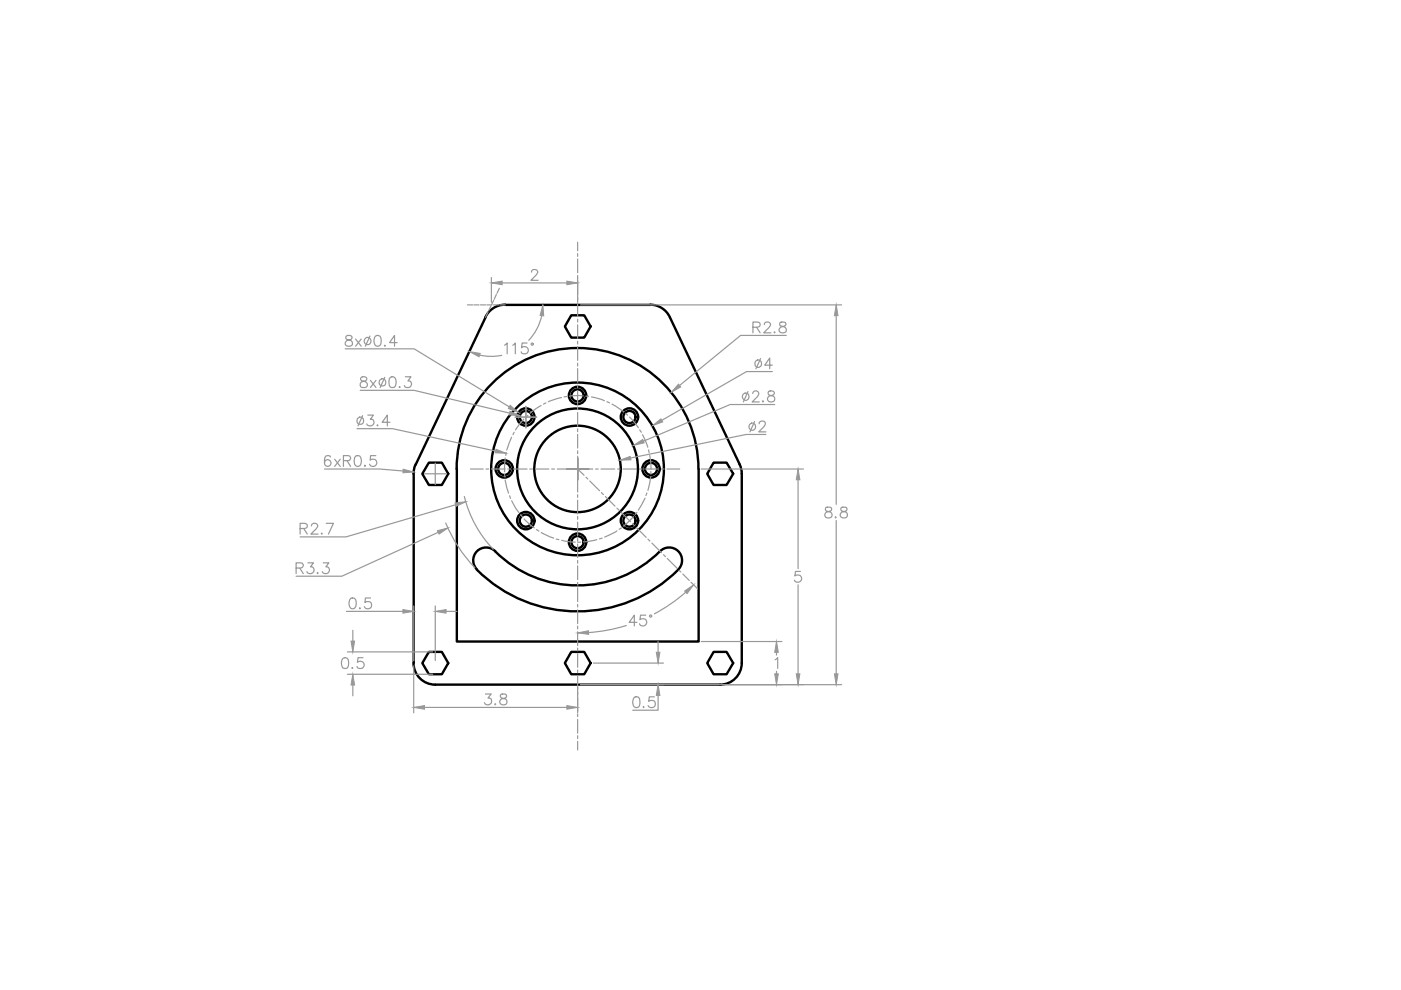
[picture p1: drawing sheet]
<svg xmlns="http://www.w3.org/2000/svg" width="297mm" height="210mm" viewBox="0 0 297 210" stroke-linecap="round" stroke-linejoin="round" font-family="sans-serif">
<!-- layer: 0 -->
<g fill="none" stroke="#000" stroke-width=".51">
<path d="M103 67.3l-14.9 31.2M107.1 64.6a4.6 4.6 0 0 0-4.2 2.6M107.1 64.6h30.8M121.1 66.8h2.8l1.3 2.4-1.3 2.4h-2.8l-1.3-2.4zM137.9 64.6a4.6 4.6 0 0 1 4.1 2.6M142 67.3l14.8 31.2M88.1 98.5l-.3 .7-.1 1.2M90.9 98.1h2.8l1.3 2.4-1.3 2.3h-2.8l-1.4-2.3zM148.1 99.4a25.6 25.6 0 0 0-25.7-25.6 25.6 25.6 0 0 0-25.6 25.6l.1 36.6h51.2v-36.6M151.3 98.1h2.8l1.3 2.4-1.3 2.3h-2.8l-1.4-2.3zM156.8 98.5l.4 1.1 .1 .9v40.1a4.6 4.6 0 0 1-4.6 4.6M87.7 100.5v40.1"/>
<path d="M90.9 138.2h2.8l1.3 2.4-1.3 2.4h-2.8l-1.4-2.4zM101.1 120.8a30.2 30.2 0 0 0 42.7 0M101.1 120.7a2.72 2.72 0 0 1 0-3.8 2.72 2.72 0 0 1 3.9 0 24.9 24.9 0 0 0 35.4-.4 2.73 2.73 0 0 1 3.6 .6 2.73 2.73 0 0 1-.2 3.6M121.1 138.2h2.8l1.3 2.4-1.3 2.4h-2.8l-1.3-2.4zM151.3 138.2h2.8l1.3 2.4-1.3 2.4h-2.8l-1.4-2.4zM87.7 140.6a4.6 4.6 0 0 0 4.6 4.6h60.4"/>
<circle cx="106.9" cy="99.4" r="1.84"/>
<circle cx="106.9" cy="99.4" r="1.29"/>
<circle cx="111.5" cy="88.4" r="1.84"/>
<circle cx="111.5" cy="88.4" r="1.29"/>
<circle cx="122.4" cy="99.4" r="18.3"/>
<circle cx="122.4" cy="99.4" r="12.8"/>
<circle cx="122.4" cy="99.4" r="9.2"/>
<circle cx="122.4" cy="83.8" r="1.84"/>
<circle cx="122.4" cy="83.8" r="1.29"/>
<circle cx="133.5" cy="88.4" r="1.84"/>
<circle cx="133.5" cy="88.4" r="1.29"/>
<circle cx="138" cy="99.4" r="1.84"/>
<circle cx="138" cy="99.4" r="1.29"/>
<circle cx="111.5" cy="110.4" r="1.84"/>
<circle cx="111.5" cy="110.4" r="1.29"/>
<circle cx="122.4" cy="115" r="1.84"/>
<circle cx="122.4" cy="115" r="1.29"/>
<circle cx="133.5" cy="110.4" r="1.84"/>
<circle cx="133.5" cy="110.4" r="1.29"/>
</g>
<!-- layer: dim -->
<g fill="none" stroke="#989898" stroke-width=".25">
<path d="M104.2 58.8v5.3M106.5 60h13.7M112.7 57.7l.1-.3a.74 .74 0 0 1 1.2 .2l-.3 .7-1.1 1.1h1.5M122.5 58.8v5.3M73.2 74h14.6l20.2 12.3M73.4 71.2a.48 .48 0 0 0 .3 .8 .79 .79 0 0 1 .9 .3 .79 .79 0 0 1-.1 1 .92 .92 0 0 1-1.3-.3 .91 .91 0 0 1 1.1-1 .45 .45 0 0 0 .2-.8l-.3-.1zM75.4 71.9l1.2 1.5M76.6 71.9l-1.2 1.5M78.4 71.2l-.9 2.2M79.6 71.2a.74 .74 0 0 1 1.1 .3 2.09 2.09 0 0 1-.2 1.8 .74 .74 0 0 1-1.1-.3 1.75 1.75 0 0 1 .2-1.8zM81.6 73.2v.2l.1-.1M84.2 72.6h-1.6l1.1-1.5v2.3"/>
<path d="M85.9 79.9h1.2l-.6 .9a.73 .73 0 0 1 .8 .8 .73 .73 0 0 1-1 .6l-.4-.1-.2-.4M101.6 75.3l2.8 .3 2-.3M107 73.2l.5-.5v2.3M108.7 73.2l.6-.5v2.3M111.8 72.7h-1.1l-.1 1a.81 .81 0 0 1 1.2 0 .81 .81 0 0 1-.1 1.2 .81 .81 0 0 1-1.2-.3M114.9 66.9a10.9 10.9 0 0 1-2.8 5.3M123.1 64.6h55.3M159.6 69.4l1.4-.1 .2-.4-.1-.4-.5-.2h-1v2.3M160.4 69.4l.8 1.2M161.2 76l-.9 2.2M162.1 68.8v-.3a.74 .74 0 0 1 1.3 .2l-.4 .8-1.1 1.1h1.5M163.7 78.8h-5.4l-18 10.3"/>
<path d="M163.7 77.4h-1.6l1.1-1.5v2.3M164.2 70.4v.2l.1-.2M165.4 68.4a.47 .47 0 0 0 .3 .7 .95 .95 0 0 1 1 1 .8 .8 0 0 1-.9 .5 .8 .8 0 0 1-.6-.8 1.43 1.43 0 0 1 1.3-.8l.1-.4a.93 .93 0 0 0-1.2-.2zM166.7 71.1h-9.7l-12.9 10.6M177.3 66.9v40M68.8 99.4h11.7l5 .5M70.1 96.9a.66 .66 0 0 0-.7-.3 .66 .66 0 0 0-.5 .4 1.78 1.78 0 0 0 .2 1.8 .7 .7 0 0 0 1-.3 .7 .7 0 0 0-.4-1 .7 .7 0 0 0-.9 .6M71 97.4l1.1 1.5M72.1 97.4l-1.1 1.5M72.8 97.7h1a.58 .58 0 0 0 .5-.7l-.2-.3-1.3-.1v2.3M73.6 97.7l.7 1.2M75.4 96.7a.76 .76 0 0 1 1.1 .3 1.18 1.18 0 0 1-.8 1.9 1.5 1.5 0 0 1-.3-2.2z"/>
<path d="M75.7 90.9h7.5l21.9 4.7M76.4 82.8h11.4l20.2 4.8M76.6 80a.45 .45 0 0 0 .2 .8 .81 .81 0 0 1 .9 .3 .81 .81 0 0 1-.1 1 .91 .91 0 0 1-1.2-.4 .85 .85 0 0 1 1-.9 .45 .45 0 0 0 .2-.8l-.3-.1zM76.9 88.1l-1 2.2M77.4 98.6l-.1 .2 .1 .1 .1-.1M78 88h1.2l-.7 .9a.73 .73 0 0 1 .8 .8 .73 .73 0 0 1-1 .6l-.4-.2-.1-.2M78.5 80.6l1.2 1.6M79.7 96.6h-1.1l-.1 1a.8 .8 0 0 1 1.2 0 .8 .8 0 0 1-.2 1.2 .8 .8 0 0 1-1.1-.4M79.7 80.6l-1.2 1.6M80.1 90.1l-.2 .1 .2 .1v-.1M81.6 80l-1 2.2M82.7 89.5h-1.7l1.1-1.5v2.3"/>
<path d="M82.8 80a.74 .74 0 0 1 1.1 .3 1.85 1.85 0 0 1-.2 1.8 .8 .8 0 0 1-1.1-.4 2.09 2.09 0 0 1 .2-1.7zM84.8 82l-.2 .1h.2M92.3 98.2v4.5M109.2 88.4h4.6M111.5 86.1v4.6M120.2 99.4h4.6M122.5 97.1v4.6M148.7 99.4h21.6M158.6 83l-1 2.2M159.6 83.4l.1-.3 .3-.2h.4l.4 .2a.78 .78 0 0 1-.2 1l-1.1 1.1h1.5M160 89.4l-1 2.2M161 89.8l.1-.3a.75 .75 0 0 1 1.1 0 .78 .78 0 0 1-.2 1l-1.1 1.1h1.5"/>
<path d="M161.8 85l-.2 .1 .2 .1 .1-.1M162.4 92.1h-4.2l-24.5 5M162.9 83a.5 .5 0 0 0 .3 .8 .95 .95 0 0 1 1.1 1 .75 .75 0 0 1-1 .4 .75 .75 0 0 1-.4-1l.2-.2a.98 .98 0 0 0 1.1-.8 .87 .87 0 0 0-1.3-.2zM164.3 85.8h-9.5l-18.4 7.8M63.6 112.1l1.3-.2a.51 .51 0 0 0 0-.8l-1.3-.1v2.2M64.4 112.1l.8 1.1M65.3 119.3h1.2l-.7 .9a.77 .77 0 0 1 .7 1.1 .77 .77 0 0 1-1.2 .2l-.2-.3M66 111.5l.1-.3a.74 .74 0 0 1 1.3 .2l-.4 .7-1.1 1.1h1.5M68.2 113l-.1 .2h.2M68.5 119.3h1.2l-.6 .9a.77 .77 0 0 1 .7 1.1 .77 .77 0 0 1-1.3 .1l-.2-.2M69.2 111h1.5l-1.1 2.2M90 100.5h4.6"/>
<path d="M92.9 112.9l-20.4 9.3h-9.7M94.5 110.9a30.2 30.2 0 0 0 6.2 9.5M96.6 107l-23.2 6.8h-9.8M98.4 105.3a24.7 24.7 0 0 0 6.2 11.2M169.2 101.7v18.9M175.1 107.6a.5 .5 0 0 0 .2 .8 .95 .95 0 0 1 1.1 .9 .75 .75 0 0 1-1 .5 .75 .75 0 0 1-.4-1l.2-.2a.98 .98 0 0 0 1.1-.8 .99 .99 0 0 0-1.2-.2zM177.2 109.6v.2l.1-.1M177.3 110.4v32.5M178.4 107.6l-.1 .4a1.25 1.25 0 0 0 1.1 .6 .67 .67 0 0 1 .3 .7 .67 .67 0 0 1-.5 .5 .81 .81 0 0 1-1.1-.5 .72 .72 0 0 1 .7-.8l.7-.2 .1-.5a.91 .91 0 0 0-1.2-.2zM62.8 120.4h1a.65 .65 0 0 0 .5-.6l-.2-.4-1.3-.1v2.3M63.5 120.4l.8 1.2M67.4 121.4l-.2 .1 .2 .1v-.1"/>
<path d="M72.7 139.6a.74 .74 0 0 1 1.1 .3 2.21 2.21 0 0 1-.2 1.7 .8 .8 0 0 1-1.1-.3 1.75 1.75 0 0 1 .2-1.7zM73.4 129.6h12M73.7 138.2h18M74.3 126.9a.8 .8 0 0 1 1.1 .3 1.56 1.56 0 0 1-.5 1.9h-.2a1.27 1.27 0 0 1-.6-1.9zM74.8 133.6v2.3M76.3 128.9v.2l.1-.2M77 139.4h-1.1l-.1 1a.82 .82 0 0 1 1.2 0 .82 .82 0 0 1-.1 1.2 .82 .82 0 0 1-1.2-.3M78.6 126.8h-1.1l-.1 1a.8 .8 0 0 1 1.2 0 .8 .8 0 0 1-.2 1.2 .8 .8 0 0 1-1.1-.4M87.7 128.5v11.6M92.3 128.5v11.5M94.6 129.6h2.3M132.8 132.6a34.8 34.8 0 0 1-8.1 1.5"/>
<path d="M135 132h-1.6l1.1-1.6v2.3M136.9 130.4h-1.1l-.1 1a.81 .81 0 0 1 1.2-.1 .81 .81 0 0 1-.1 1.3 .81 .81 0 0 1-1.2-.4M139.5 136v2.3M145.4 125.6a34.8 34.8 0 0 1-6.7 4.6M146.5 123.4l1.4 1.4M148.7 136h17.1M164.3 139.9l.6-.5v2.3M164.6 138.3v.6M169.2 124v18.9M169.7 121.2h-1l-.2 .9a.81 .81 0 0 1 1.3 0 .81 .81 0 0 1-.2 1.2 .81 .81 0 0 1-1.2-.3M73.7 143h18M74.7 141.5l-.1 .1h.2"/>
<path d="M74.8 145.2v2.3M87.7 141.2v9.9M90 150h30.2M102.9 147.2h1.2l-.6 .8a.74 .74 0 0 1 .7 .8 .74 .74 0 0 1-.9 .6l-.4-.1-.2-.3M105 149.2v.2l.1-.1M106.2 147.2l-.1 .5a1.25 1.25 0 0 0 1.1 .5 .67 .67 0 0 1 .3 .7 .67 .67 0 0 1-.5 .5 .81 .81 0 0 1-1-.4 .72 .72 0 0 1 .6-.9l.7-.2 .1-.5a.91 .91 0 0 0-1.2-.2zM122.5 145.8v5.3M123.1 145.2h55.3M125.8 140.6h14.9M134.5 147.8a.8 .8 0 0 1 1.1 .4 2.09 2.09 0 0 1-.2 1.7 .74 .74 0 0 1-1.1-.3 1.85 1.85 0 0 1 .2-1.8zM136.4 149.8v.2l.2-.1M138.7 147.7h-1l-.2 1a.8 .8 0 0 1 1.3 0 .8 .8 0 0 1-.2 1.2 .8 .8 0 0 1-1.2-.3"/>
<path d="M139.5 147.4v3.2h-5.3M164.6 142.3v.6"/>
<circle cx="77.9" cy="72.3" r=".76"/>
<circle cx="112.8" cy="73" r=".23"/>
<circle cx="160.8" cy="77.1" r=".77"/>
<circle cx="76.4" cy="89.2" r=".77"/>
<circle cx="81.1" cy="81.1" r=".77"/>
<circle cx="158.1" cy="84.1" r=".75"/>
<circle cx="159.5" cy="90.4" r=".75"/>
<circle cx="137.9" cy="130.6" r=".23"/>
</g>
<g fill="#989898" stroke="#989898" stroke-width=".21">
<path d="M177.3 64.6l.4 2.3h-.8z"/>
<path d="M176.9 142.9h.8l-.4 2.3z"/>
<path d="M87.7 150l2.3-.4v.8z"/>
<path d="M120.2 149.6l2.3 .4-2.3 .4z"/>
<path d="M164.3 142.9h.7l-.4 2.3z"/>
<path d="M164.6 136l.4 2.3h-.7z"/>
<path d="M168.8 142.9h.8l-.4 2.3z"/>
<path d="M169.2 99.4l.4 2.3h-.8z"/>
<path d="M143.8 81.4l.5 .6-2 1.2z"/>
<path d="M138.3 90.3l1.8-1.5 .4 .7z"/>
<path d="M134.3 94.4l2-1.2 .3 .7z"/>
<path d="M131.4 97.6l2.2-.8 .2 .7z"/>
<path d="M108.2 85.9l1.7 1.6-2.1-.9z"/>
<path d="M108.1 87.2l2.1 .9-2.2-.1z"/>
<path d="M105.2 95.3l2.1 .8-2.3-.1z"/>
<path d="M96.5 106.6l2.3-.2-2.1 1z"/>
<path d="M122.5 134.2l2.3-.5v.8z"/>
<path d="M145.2 125.3l1.9-1.3-1.4 1.9z"/>
<path d="M85.5 99.5l2.2 .6-2.3 .1z"/>
<path d="M74.4 135.9h.8l-.4 2.3z"/>
<path d="M74.8 143l.4 2.2h-.8z"/>
<path d="M92.8 112.5l2.2-.6-1.9 1.3z"/>
<path d="M139.1 138.3h.8l-.4 2.3z"/>
<path d="M139.5 145.2l.4 2.2h-.8z"/>
<path d="M92.3 129.6l2.3-.4v.8z"/>
<path d="M85.4 129.2l2.3 .4-2.3 .4z"/>
<path d="M99.5 74.5l2.3 .4-.2 .7z"/>
<path d="M115.1 64.6l.2 2.4-.8-.1z"/>
<path d="M104.2 60l2.3-.4v.8z"/>
<path d="M120.2 59.6l2.3 .4-2.3 .4z"/>
</g>
<!-- layer: new -->
<g fill="none" stroke="#989898" stroke-width=".25">
<path d="M122.5 51.4v1.8M122.5 53.8v.6M122.5 54.9v2.9M122.5 58.4v.6M122.5 59.6v2.9M99.1 64.6h1.1M100.5 64.6h1.1M101.9 64.6h1.1M103.2 64.6h1.1M103.5 66.2l-.5 1.1M104.1 64.9l-.5 1M104.6 64.6h1.1"/>
<path d="M104.6 63.7l-.4 1M105.2 62.4l-.4 1.1M105.9 61.1l-.5 1.1M106 64.6h1.1M122.5 63v.6M122.5 64.2v2.9M122.5 67.7v.6M122.5 68.9v2.9M122.5 72.3v.6M122.5 73.5v2.9M122.5 77v.6M122.5 78.1v3"/>
<path d="M99.7 99.4h2.7M103 99.4h.6M104.2 99.4h2.9M107.1 97.1l-.1 2.9M107.4 96l-.2 .6M107.7 99.4h.5M108.5 92.7l-1.1 2.7M108.8 99.4h3M109 91.7l-.2 .5M111.1 88.9l-1.8 2.2M111.9 88.1l-.4 .3M112.3 99.4h.6"/>
<path d="M113.5 99.4h2.9M114.7 86l-2.3 1.6M115.7 85.4l-.5 .3M117 99.4h.6M118.2 99.4h2.8M119 84.3l-2.8 .9M120.2 84.1l-.6 .1M121.6 99.4h.6M122.5 81.7v.5M122.5 82.8v2.9M122.5 86.3v.6M122.5 87.5v2.9"/>
<path d="M122.5 90.9v.6M122.5 92.1v2.9M122.5 95.6v.6M122.5 96.7v3M122.5 99.4l1.3 1.4M122.8 99.4h2.9M123.7 83.9l-3 .1M124.2 84h.6M125.4 84.2l2.7 .8M126.3 99.4h.5M127.4 99.4h2.9M128.7 85.2l.5 .2"/>
<path d="M129.8 85.7l2.4 1.5M130.9 99.4h.6M132.1 99.4h2.9M132.6 87.6l.5 .4M133.5 88.4l1.8 2.3M135.6 99.4h.5M135.6 91.1l.4 .6M136.2 92.2l1.1 2.6M136.7 99.4h2.9M137.5 95.4l.1 .6M137.8 96.5l.2 2.9M138 99.9v.6"/>
<path d="M140.2 99.4h.6M141.4 99.4h2.7M107 100.6l.1 .6M107.1 101.8l.7 2.8M108 105.1l.2 .6M108.5 106.2l.8 1.6 .7 .9M110.4 109.1l.3 .5M111.1 110l2.2 1.9M113.7 112.3l.6 .3M114.8 112.9l2.6 1.2M117.9 114.3l.6 .1M119.1 114.6l2.9 .3"/>
<path d="M122.5 100.2v.6M122.5 101.4v2.9M122.5 104.9v.6M122.5 106v3M122.5 109.5v.6M122.5 110.7v2.9M122.5 114.2v.6M122.5 115.4v2.8M122.5 118.8v.6M122.5 120v2.9M123.1 114.9l-.6 .1M124.2 101.2l.4 .4"/>
<path d="M125.1 102l2 2.1M126.5 114.4l-2.8 .5M127.5 104.4l.4 .5M127.7 114.1l-.6 .2M128.4 105.3l2 2M130.8 112.6l-2.6 1.3M130.8 107.7l.4 .5M131.6 108.5l2.1 2.1M131.7 111.9l-.4 .3M134.1 111l.4 .4M134.3 109.5l-2.1 2M134.9 111.8l2.1 2.1"/>
<path d="M135 108.6l-.3 .5M136.8 105.6l-1.5 2.6M137.2 104.5l-.3 .6M137.4 114.3l.4 .4M138 101.1l-.6 2.9M138.2 115.1l2.1 2.1M140.7 117.6l.4 .4M141.5 118.4l2.1 2.1M122.5 123.5v.6M122.5 124.6v3M122.5 128.1v.6M122.5 129.3v2.9"/>
<path d="M122.5 132.8v.6M122.5 133.9v3M122.5 137.4v.6M122.5 138.6v2.9M144 120.9l.4 .4M144.8 121.7l1.3 1.4M122.5 142.1v.6M122.5 143.2v2.9M122.5 146.7v.6M122.5 147.9v2.9M122.5 151.4v.5M122.5 152.5v2.9"/>
<path d="M122.5 156v.6M122.5 157.2v1.8"/>
</g>
</svg>
